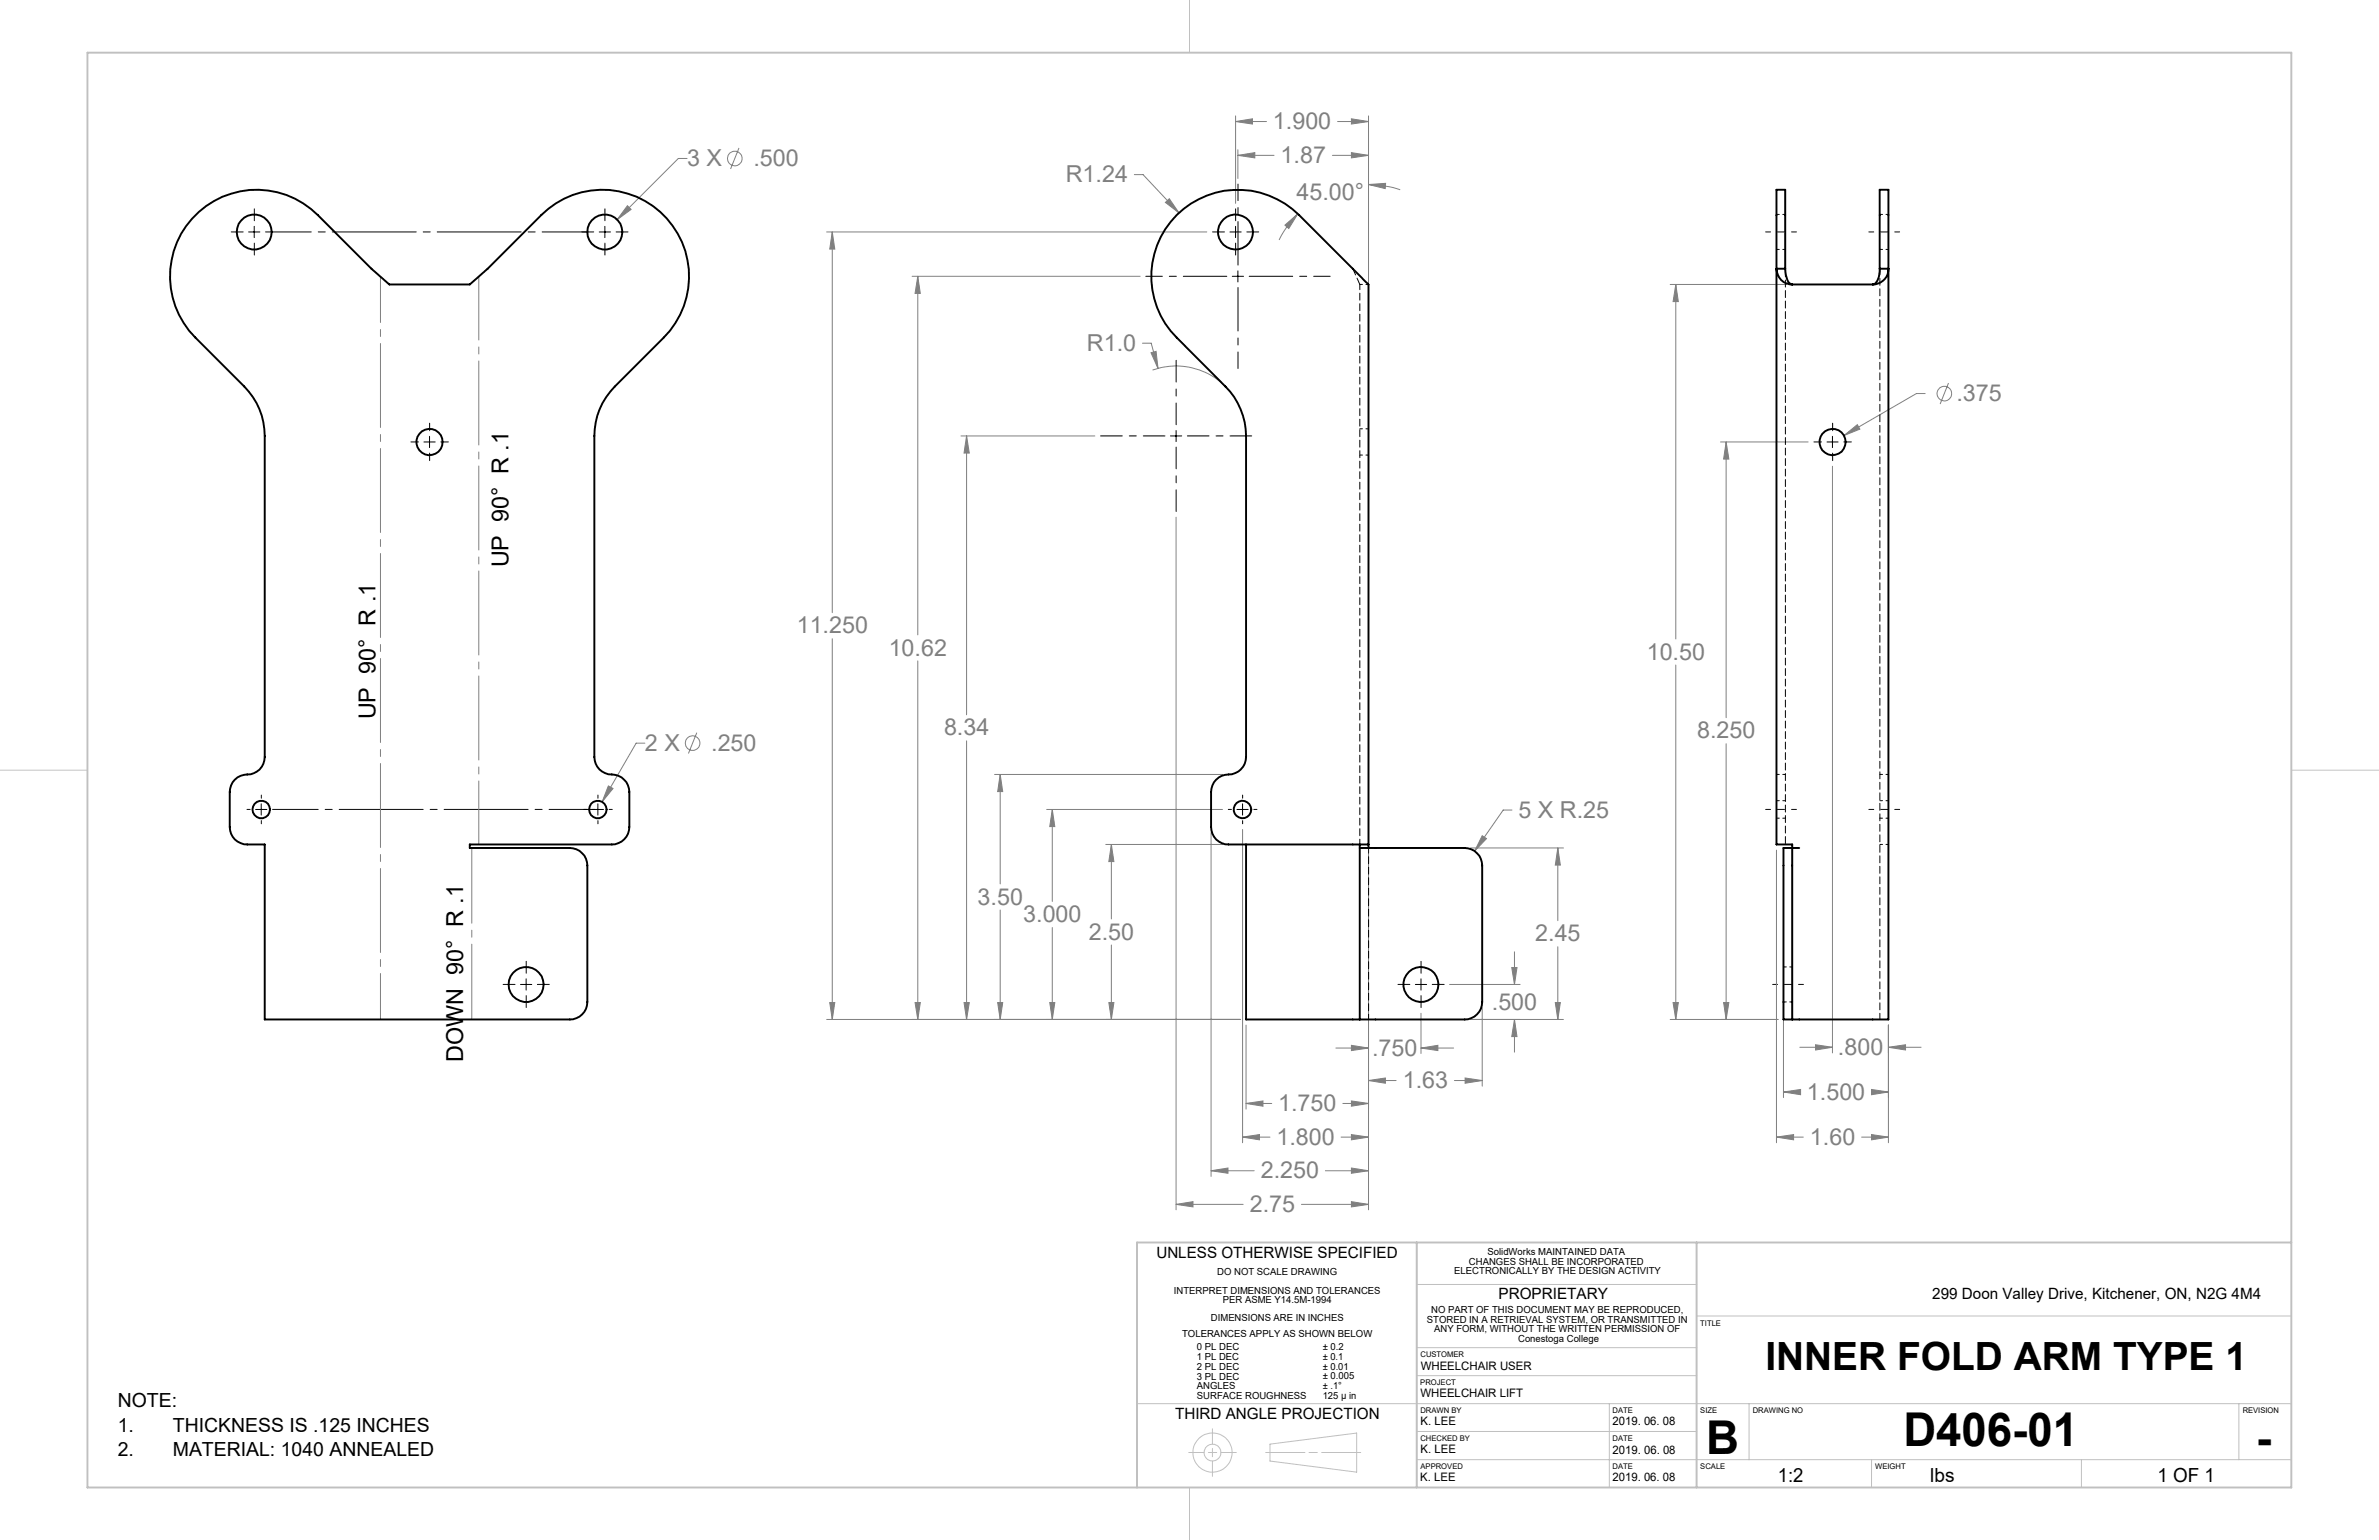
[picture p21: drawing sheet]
<svg xmlns="http://www.w3.org/2000/svg" width="432mm" height="279mm" viewBox="0 0 432 279" stroke-linecap="round" stroke-linejoin="round" font-family="sans-serif">
<defs><g id="words">
<g font-size="8.5">
<text x="309.7" y="263.8">B</text>
<text x="345.5" y="262.3">D406-01</text>
<text x="409.5" y="263.7">-</text>
</g>
<text font-size="7.1" x="320.4" y="248.5">INNER FOLD ARM TYPE 1</text>
<g font-size="4.2" fill="#808080">
<text x="231.1" y="23.4">1.900</text>
<text x="232.4" y="29.6">1.87</text>
<text x="124.7" y="30.2">3 X</text>
<text x="136.7" y="30.2">.500</text>
<text x="193.5" y="33.1">R1.24</text>
<text x="235.3" y="36.3">45.00°</text>
<text x="197.3" y="63.7">R1.0</text>
<text x="355.1" y="72.8">.375</text>
<text x="144.6" y="114.9">11.250</text>
<text x="161.3" y="119">10.62</text>
<text x="298.9" y="119.7">10.50</text>
<text x="117.1" y="136.2">2 X</text>
<text x="129.1" y="136.2">.250</text>
<text x="171.3" y="133.4">8.34</text>
<text x="308" y="134">8.250</text>
<text x="275.6" y="148.4">5 X R.25</text>
<text x="177.4" y="164.1">3.50</text>
<text x="185.7" y="167.3">3.000</text>
<text x="197.6" y="170.5">2.50</text>
<text x="278.7" y="170.8">2.45</text>
<text x="270.8" y="183.2">.500</text>
<text x="249.1" y="191.5">.750</text>
<text x="333.6" y="191.4">.800</text>
<text x="254.6" y="197.5">1.63</text>
<text x="232" y="201.6">1.750</text>
<text x="328" y="199.5">1.500</text>
<text x="231.7" y="207.7">1.800</text>
<text x="328.5" y="207.7">1.60</text>
<text x="228.8" y="213.8">2.250</text>
<text x="226.8" y="219.9">2.75</text>
</g>
<g font-size="4.2">
<text x="92.3" y="103" transform="rotate(-90 92.3 103)">UP 90° R .1</text>
<text x="68.1" y="130.5" transform="rotate(-90 68.1 130.5)">UP 90° R .1</text>
<text x="84.1" y="192.7" transform="rotate(-90 84.1 192.7)">DOWN 90° R .1</text>
</g>
<g font-size="3.5">
<text x="21.4" y="255.2">NOTE:</text>
<text x="21.4" y="259.7">1.</text>
<text x="31.4" y="259.7">THICKNESS IS .125 INCHES</text>
<text x="21.4" y="264.2">2.</text>
<text x="31.4" y="264.2">MATERIAL: 1040 ANNEALED</text>
<text x="322.7" y="268.9">1:2</text>
<text x="350.4" y="268.9">lbs</text>
<text x="391.6" y="268.9">1 OF 1</text>
</g>
<g font-size="2.8">
<text x="209.9" y="228.2">UNLESS OTHERWISE SPECIFIED</text>
<text x="272" y="235.8">PROPRIETARY</text>
<text x="350.7" y="235.8">299 Doon Valley Drive, Kitchener, ON, N2G 4M4</text>
<text x="213.3" y="257.5">THIRD ANGLE PROJECTION</text>
</g>
<g font-size="2.1">
<text x="257.9" y="248.5">WHEELCHAIR USER</text>
<text x="257.8" y="253.5">WHEELCHAIR LIFT</text>
<text x="257.8" y="263.7">K. LEE</text>
<text x="257.9" y="258.6">K. LEE</text>
<text x="292.7" y="258.6">2019. 06. 08</text>
<text x="292.7" y="263.7">2019. 06. 08</text>
<text x="257.8" y="268.8">K. LEE</text>
<text x="292.7" y="268.7">2019. 06. 08</text>
</g>
<g font-size="1.8">
<text x="270" y="227.7">SolidWorks MAINTAINED DATA</text>
<text x="220.9" y="231.4">DO NOT SCALE DRAWING</text>
<text x="264" y="231.2">ELECTRONICALLY BY THE DESIGN ACTIVITY</text>
<text x="266.6" y="229.4">CHANGES SHALL BE INCORPORATED</text>
<text x="213.1" y="234.7">INTERPRET DIMENSIONS AND TOLERANCES</text>
<text x="219.8" y="239.7">DIMENSIONS ARE IN INCHES</text>
<text x="222" y="236.5">PER ASME Y14.5M-1994</text>
<text x="259" y="240">STORED IN A RETRIEVAL SYSTEM, OR TRANSMITTED IN</text>
<text x="259.8" y="238.2">NO PART OF THIS DOCUMENT MAY BE REPRODUCED,</text>
<text x="214.6" y="242.7">TOLERANCES APPLY AS SHOWN BELOW</text>
<text x="217.3" y="245">0 PL DEC</text>
<text x="240.1" y="245">± 0.2</text>
<text x="260.3" y="241.7">ANY FORM, WITHOUT THE WRITTEN PERMISSION OF</text>
<text x="275.6" y="243.5">Conestoga College</text>
<text x="217.3" y="246.8">1 PL DEC</text>
<text x="217.3" y="248.5">2 PL DEC</text>
<text x="217.3" y="250.3">3 PL DEC</text>
<text x="240.1" y="246.7">± 0.1</text>
<text x="240.1" y="248.5">± 0.01</text>
<text x="240.1" y="250.3">± 0.005</text>
<text x="217.3" y="252">ANGLES</text>
<text x="217.3" y="253.8">SURFACE ROUGHNESS</text>
<text x="240.1" y="252">± .1°</text>
<text x="240.1" y="253.8">125 µ in</text>
</g>
<g font-size="1.4">
<text x="308.6" y="240.5">TITLE</text>
<text x="257.8" y="251.3">PROJECT</text>
<text x="257.8" y="246.2">CUSTOMER</text>
<text x="257.8" y="256.4">DRAWN BY</text>
<text x="292.7" y="256.3">DATE</text>
<text x="308.6" y="256.4">SIZE</text>
<text x="318.1" y="256.4">DRAWING NO</text>
<text x="407.1" y="256.3">REVISION</text>
<text x="257.8" y="261.5">CHECKED BY</text>
<text x="292.7" y="261.5">DATE</text>
<text x="257.8" y="266.5">APPROVED</text>
<text x="292.7" y="266.5">DATE</text>
<text x="308.6" y="266.5">SCALE</text>
<text x="340.4" y="266.5">WEIGHT</text>
</g>
</g></defs>
<g fill="none" stroke="#c0c0c0" stroke-width=".18">
<path d="M215.9 0v9.6M0 139.7h15.9M415.9 139.7h15.9M206.4 225.4v44.5M257.1 233h50.8M257.1 225.4v44.5M307.9 238.8h108M307.9 225.4v44.5M206.4 254.7h209.5M220.1 259.2v2.8M257.1 249.6h50.8M257.1 244.5h50.8"/>
<path d="M257.1 259.7h50.8M292.1 254.7v15.2M317.5 254.7v10.1M406.4 254.7v10.1M215.8 263.5h2.7M215.9 269.9v9.5M219.3 263.5h1.5M220.1 262.8v1.5M220.1 265.1v2.8M221.6 263.5h2.8M229.7 263.5h7.2M230.5 262l15.7-2v7.1l-15.7-2z"/>
<path d="M237.6 263.5h1.5M239.9 263.5h7.1M257.1 264.8h158.8M339.7 264.8v5.1M377.8 264.8v5.1"/>
<circle cx="220.1" cy="263.5" r="3.6"/>
<circle cx="220.1" cy="263.6" r="1.53"/>
</g>
<path d="M15.9 9.6h400v260.3h-400zM257.1 225.4v44.5M307.9 225.4v44.5M415.9 225.4h-209.5v44.5" fill="none" stroke="#c0c0c0" stroke-width=".35"/>
<g fill="none" stroke="#808080" stroke-width=".18">
<path d="M113.9 37.3l.6 .7-2.5 1.9zM124.7 28.8h-1.6l-11.1 11.1M134.1 26.8l-1.5 3.9M205.9 31.7h1.6l6.5 6.9M211.5 36.7l.7-.6 1.8 2.5zM224.3 22l3-.4v.9zM224.3 21v15.9M224.3 22h5.6M224.7 28.2l3.1-.5v.9zM224.7 27.2v5.2M224.7 28.2h6.5M235.5 38.8a18.6 18.6 0 0 0-3.3 4.7"/>
<path d="M241.8 28.2h6.6M242.8 22h5.6M245.3 27.7l3.1 .5-3.1 .4zM245.3 21.6l3.1 .4-3.1 .5zM248.4 33.5l3.1-.2-.1 .9zM248.4 33.5a19.9 19.9 0 0 1 5.7 .9M248.4 21v55.8M150 42.1h69M151.1 42.1l.4 3.1h-.9zM151.1 42.1v69.1M165.6 50.1h41.3M166.6 50.1l.4 3.1h-.9z"/>
<path d="M166.6 50.1v65.1M233.2 40.9l2.3-2.1-1.6 2.7zM303.1 51.6h21.2M304.2 51.6l.4 3.1h-.9zM304.2 51.6v64.3M174.4 79.1h24.3M175.4 79.1l.5 3.1h-.9zM175.4 79.1v50.6M207.4 62.3h1.6l1.2 4.6M208.9 64l.9-.3 .4 3.2zM209.2 67.1a12.7 12.7 0 0 1 12.5 2.3M334.7 79l2.4-2 .5 .9z"/>
<path d="M349.4 71.4h-1.6l-13.1 7.6M353.7 69.5l-1.6 3.8M213.5 93.8v125.7M312.3 80.2h15.9M313.3 80.2l.5 3.1h-1zM313.3 80.2v50M332.6 84.6v106.4M151.1 115.9v69.1M166.6 119.9v65.1M117.1 134.8h-1.6l-6.2 10.7M126.5 132.9l-1.5 3.8M175.4 134.4v50.6"/>
<path d="M304.2 120.6v64.4M313.3 134.9v50.1M110.4 142.6l.9 .5-2 2.4zM180.5 140.5h41.5M181.5 140.5l.5 3.1h-.9zM181.5 140.5v19.9M190 146.9h31.9M191 146.9l.5 3.1h-1zM191 146.9v16.6M200.7 153.2h21.3M201.7 153.2l.5 3.1h-.9zM201.7 153.2v13.5"/>
<path d="M219.8 151.1v62.3M225.5 150.5v56.8M248.4 154.9v64.6M266.9 153.8h16.9M269 151.6l.8 .6-2.1 2.2zM274.4 147h-1.6l-5.1 7.4M282.8 153.8l.4 3.2h-.9zM282.8 153.8v13.2M322.4 154.2v53.1M181.5 165.1v19.9M191 168.3v16.7M201.7 171.4v13.6"/>
<path d="M263.1 178.6h12.8M274.4 175.5h.9l-.4 3.1zM274.9 172.7v5.9M282.8 171.8v13.2M150 185h75.1M150.6 181.9h.9l-.4 3.1zM166.1 181.9h.9l-.4 3.1zM175 181.9h.9l-.5 3.1zM181.1 181.9h.9l-.5 3.1zM190.5 181.9h1l-.5 3.1zM201.3 181.9h.9l-.5 3.1zM226.2 186v15.2"/>
<path d="M242.5 190.1h5.9M245.3 189.7l3.1 .4-3.1 .5zM245.3 199.7l3.1 .5-3.1 .5zM248.4 196l3.1-.4v.9zM248.4 196h5M257.9 190.1l3.1-.4v.9zM257.9 183.8v7.3M257.9 190.1h5.9M264 196h5M265.9 195.6l3.1 .4-3.1 .5zM266.9 185h16.9M269 182.8v14.3"/>
<path d="M274.9 185l.4 3.1h-.9zM274.9 185v5.9M282.3 181.9h.9l-.4 3.1zM303.1 185h19.6M303.7 181.9h.9l-.4 3.1zM312.8 181.9h1l-.5 3.1zM323.7 198.1l3.1-.4v.9zM323.7 182.8v16.3M323.7 198.1h3.1M326.7 190h5.9M329.5 189.5l3.1 .5-3.1 .5zM339.7 197.7l3.1 .4-3.1 .5z"/>
<path d="M339.7 198.1h3.1M342.8 190l3.1-.5v1zM342.8 186v21.3M342.8 190h5.9M213.5 218.5l3-.5v1zM213.5 218.5h12.1M219.8 212.4l3.1-.5v1zM219.8 212.4h7.8M225.5 206.3l3.1-.5v1zM225.5 206.3h5M226.2 200.2l3-.5v1zM226.2 200.2h4.6"/>
<path d="M236.2 218.5h12.2M240.6 212.4h7.8M243.4 206.3h5M243.7 200.2h4.7M245.3 205.8l3.1 .5-3.1 .5zM245.3 218l3.1 .5-3.1 .5zM245.3 211.9l3.1 .5-3.1 .5zM322.4 206.3l3.1-.5v1zM322.4 206.3h4.9M337.9 206.3h4.9M339.7 205.8l3.1 .5-3.1 .5z"/>
<circle cx="133.4" cy="28.8" r="1.32"/>
<circle cx="352.9" cy="71.4" r="1.32"/>
<circle cx="125.7" cy="134.8" r="1.32"/>
</g>
<g fill="none" stroke="#000" stroke-width=".18" stroke-dasharray="15.2 1.3 1.3 1.3">
<path d="M44.1 42.1h-2.1M46.2 40v-2.1M46.2 44.1v2.2M107.8 42.1h-2.2M109.8 40v-2.1M109.8 44.1v2.2M111.8 42.1h2.2M222.2 42.1h-2.1M224.3 40v-2.1M224.3 44.1v2.2M226.3 42.1h2.2M78 78.1v-1.3"/>
<path d="M332.6 78.1v-1.3M75.9 80.2h-1.3M78 82.2v1.4M80 80.2h1.4M330.6 80.2h-1.4M332.6 82.2v1.4M334.7 80.2h1.3M45.4 146.9h-.6M47.4 144.8v-.6M47.4 148.9v.6M106.5 146.9h-.6M108.5 144.8v-.6"/>
<path d="M108.5 148.9v.6M110.6 146.9h.5M223.5 146.9h-.6M225.5 144.8v-.6M225.5 148.9v.6M227.6 146.9h.5M93.5 178.6h-2.2M95.5 176.6v-2.2M97.5 178.6h2.2M255.9 178.6h-2.2M257.9 176.6v-2.2M260 178.6h2.1"/>
<path d="M95.5 180.6v2.2M257.9 180.6v2.2"/>
</g>
<path d="M222.7 50.1h-14.7M224.7 48.1v-14.7M224.7 52.2v14.7M226.7 50.1h14.7" fill="none" stroke="#000" stroke-width=".18" stroke-dasharray="15.2 1.3 1.3 1.3" stroke-dashoffset="7.3"/>
<path d="M211.4 79.1h-11.6M213.5 77.1v-11.7M215.5 79.1h11.7M213.5 81.1v11.7" fill="none" stroke="#000" stroke-width=".18" stroke-dasharray="15.2 1.3 1.3 1.3" stroke-dashoffset="11.3"/>
<path d="M326.1 42.1h-5.6M344.8 42.1h-5.6M326.1 146.9h-5.6M344.8 146.9h-5.6M327.3 178.6h-5.6" fill="none" stroke="#000" stroke-width=".18" stroke-dasharray="15.2 1.3 1.3 1.3" stroke-dashoffset="14.4"/>
<g fill="none" stroke="#000" stroke-width=".18">
<path d="M45.1 42.1h2.1M46.1 41.1v2M108.8 42.1h2M109.8 41.1v2M223.2 42.1h2.1M223.7 50.1h2M224.3 41.1v2M224.7 49.1v2.1M78 79.2v2M212.4 79.1h2.1M213.5 78.1v2M332.6 79.2v2"/>
<path d="M76.9 80.2h2.1M331.6 80.2h2M46.4 146.9h2M47.4 145.8v2.1M107.5 146.9h2M108.5 145.8v2.1M224.5 146.9h2.1M225.5 145.8v2.1M94.5 178.6h2M95.5 177.6v2M256.9 178.6h2M257.9 177.6v2"/>
</g>
<path d="M48.2 42.1h58.5" fill="none" stroke="#000" stroke-width=".18" stroke-dasharray="15.2 1.3 1.3 1.3" stroke-dashoffset="6.9"/>
<path d="M49.5 146.9h58.5" fill="none" stroke="#000" stroke-width=".18" stroke-dasharray="15.2 1.3 1.3 1.3" stroke-dashoffset="7"/>
<path d="M85.6 185v-31.2" fill="none" stroke="#808080" stroke-width=".18" stroke-dasharray="15.2 1.3 1.3 1.3" stroke-dashoffset="1.6"/>
<path d="M69.1 185v-134.8" fill="none" stroke="#808080" stroke-width=".18" stroke-dasharray="15.2 1.3 1.3 1.3" stroke-dashoffset="6.9"/>
<path d="M86.9 50.2v103" fill="none" stroke="#808080" stroke-width=".18" stroke-dasharray="15.2 1.3 1.3 1.3" stroke-dashoffset="3.7"/>
<path d="M113.9 37.3l-1.9 2.6 2.5-1.9zM110.4 142.6l-1.1 2.9 2-2.4zM245.3 205.8l3.1 .5-3.1 .5zM225.5 206.3l3.1-.5v1zM245.3 189.7l3.1 .4-3.1 .5zM257.9 190.1l3.1-.4v.9zM282.3 181.9h.9l-.4 3.1zM282.8 153.8l.4 3.2h-.9zM274.9 185l.4 3.1h-.9zM274.4 175.5h.9l-.4 3.1zM201.3 181.9h.9l-.5 3.1zM201.7 153.2l.5 3.1h-.9zM150.6 181.9h.9l-.4 3.1zM151.1 42.1l.4 3.1h-.9zM191 146.9l.5 3.1h-1zM190.5 181.9h1l-.5 3.1zM181.1 181.9h.9l-.5 3.1zM181.5 140.5l.5 3.1h-.9zM245.3 199.7l3.1 .5-3.1 .5zM226.2 200.2l3-.5v1zM166.6 50.1l.4 3.1h-.9zM166.1 181.9h.9l-.4 3.1zM175.4 79.1l.5 3.1h-.9zM175 181.9h.9l-.5 3.1zM213.5 218.5l3-.5v1zM245.3 218l3.1 .5-3.1 .5zM211.5 36.7l2.5 1.9-1.8-2.5zM248.4 33.5l3.1-.2-.1 .9zM233.2 40.9l2.3-2.1-1.6 2.7zM208.9 64l1.3 2.9-.4-3.2zM269 151.6l-1.3 2.8 2.1-2.2zM224.7 28.2l3.1-.5v.9zM245.3 27.7l3.1 .5-3.1 .4zM245.3 21.6l3.1 .4-3.1 .5zM224.3 22l3-.4v.9zM245.3 211.9l3.1 .5-3.1 .5zM219.8 212.4l3.1-.5v1zM248.4 196l3.1-.4v.9zM265.9 195.6l3.1 .4-3.1 .5zM322.4 206.3l3.1-.5v1zM339.7 205.8l3.1 .5-3.1 .5zM312.8 181.9h1l-.5 3.1zM313.3 80.2l.5 3.1h-1zM304.2 51.6l.4 3.1h-.9zM303.7 181.9h.9l-.4 3.1zM334.7 79l2.9-1.1-.5-.9zM342.8 190l3.1-.5v1zM329.5 189.5l3.1 .5-3.1 .5zM339.7 197.7l3.1 .4-3.1 .5zM323.7 198.1l3.1-.4v.9z" fill="#808080"/>
<g fill="none" stroke="#000" stroke-width=".35">
<path d="M34.9 39.7a15.7 15.7 0 0 1 22.8-.7l9.7 9.8 3.3 2.8h14.6l3.2-2.8 9.7-9.8a15.7 15.7 0 0 1 22.3 0 15.7 15.7 0 0 1 0 22.2l-8.9 8.9a12.6 12.6 0 0 0-3.7 9v58.2a3.1 3.1 0 0 0 3.2 3.2 3.3 3.3 0 0 1 3.1 3.2v6.3a3.2 3.2 0 0 1-3.1 3.2h-25.8v.6h18.1a3.3 3.3 0 0 1 3.2 3.2v24.8a3.2 3.2 0 0 1-3.2 3.2h-55.4v-31.8h-3.1a3.1 3.1 0 0 1-3.2-3.2v-6.3a3.3 3.3 0 0 1 3.8-3.2 3.2 3.2 0 0 0 2.5-3.2v-58.2a12.6 12.6 0 0 0-3.7-9l-8.8-8.9a15.7 15.7 0 0 1-.6-21.5zM324 48.8h-1.6a2.83 2.83 0 0 0 2.9 2.8M324 48.8v-14.4h-1.6v118.8h2.9v.6M324 48.8l.1 1a2.53 2.53 0 0 0 .9 1.8h.3M325.3 51.6h14.6M341.2 48.8v-14.4h1.6v150.6h-17.5M341.2 48.8h1.6a2.8 2.8 0 0 1-2.9 2.8M341.2 48.8a3.2 3.2 0 0 1-1.1 2.8h-.2M226.2 153.2v31.8h20.6M246.8 153.8h19.1a3.3 3.3 0 0 1 3.1 3.2v24.8a3.2 3.2 0 0 1-3.1 3.2h-19.1M246.8 153.2v31.8M248.4 153.2h-25.4a3.1 3.1 0 0 1-3.2-3.2v-6.3a3.3 3.3 0 0 1 3.8-3.2 3.3 3.3 0 0 0 2.6-3.2v-58.2a12.9 12.9 0 0 0-3.8-9l-8.8-8.9a15.7 15.7 0 0 1 0-22.2 15.7 15.7 0 0 1 22.2 0l12.6 12.6v102.2"/>
<path d="M325.3 153.8v31.2M325.3 153.8h-1.6v31.2h1.6M325.3 153.8h1.3"/>
<circle cx="46.1" cy="42.1" r="3.2"/>
<circle cx="109.8" cy="42.1" r="3.2"/>
<circle cx="224.3" cy="42.1" r="3.2"/>
<circle cx="78" cy="80.2" r="2.37"/>
<circle cx="332.6" cy="80.2" r="2.37"/>
<circle cx="47.4" cy="146.9" r="1.58"/>
<circle cx="108.5" cy="146.9" r="1.59"/>
<circle cx="225.5" cy="146.9" r="1.59"/>
<circle cx="95.5" cy="178.6" r="3.2"/>
<circle cx="257.9" cy="178.6" r="3.2"/>
</g>
<path d="M245.5 48.7l1.3 2.9M325.3 51.6h.1" fill="none" stroke="#000" stroke-width=".18" stroke-dasharray="1.3 .6"/>
<g fill="none" stroke="#000" stroke-width=".18" stroke-dasharray="1.3 .6" stroke-dashoffset=".8">
<path d="M324.1 38.9h-1.6M342.8 38.9h-1.6M248.4 51.6h-1.6M322.5 45.3h1.6M341.2 45.3h1.6M248.4 77.8h-1.6M246.8 82.6h1.6M322.5 140.5h1.6M322.5 148.4h1.6M324.1 145.3h-1.6M341.2 140.5h1.6M341.2 148.4h1.6"/>
<path d="M342.8 153.2h-1.6M342.8 145.3h-1.6M325.3 175.4h-1.6M323.7 181.8h1.6"/>
</g>
<path d="M246.8 51.6v101.6M248.4 185v-31.2" fill="none" stroke="#000" stroke-width=".18" stroke-dasharray="1.3 .6" stroke-dashoffset=".3"/>
<path d="M341.2 48.7v136.3" fill="none" stroke="#000" stroke-width=".18" stroke-dasharray="1.3 .6" stroke-dashoffset=".2"/>
<path d="M324.1 153.2v-104.5" fill="none" stroke="#000" stroke-width=".18" stroke-dasharray="1.3 .6" stroke-dashoffset="-.2"/>
<use href="#words"/>
</svg>
